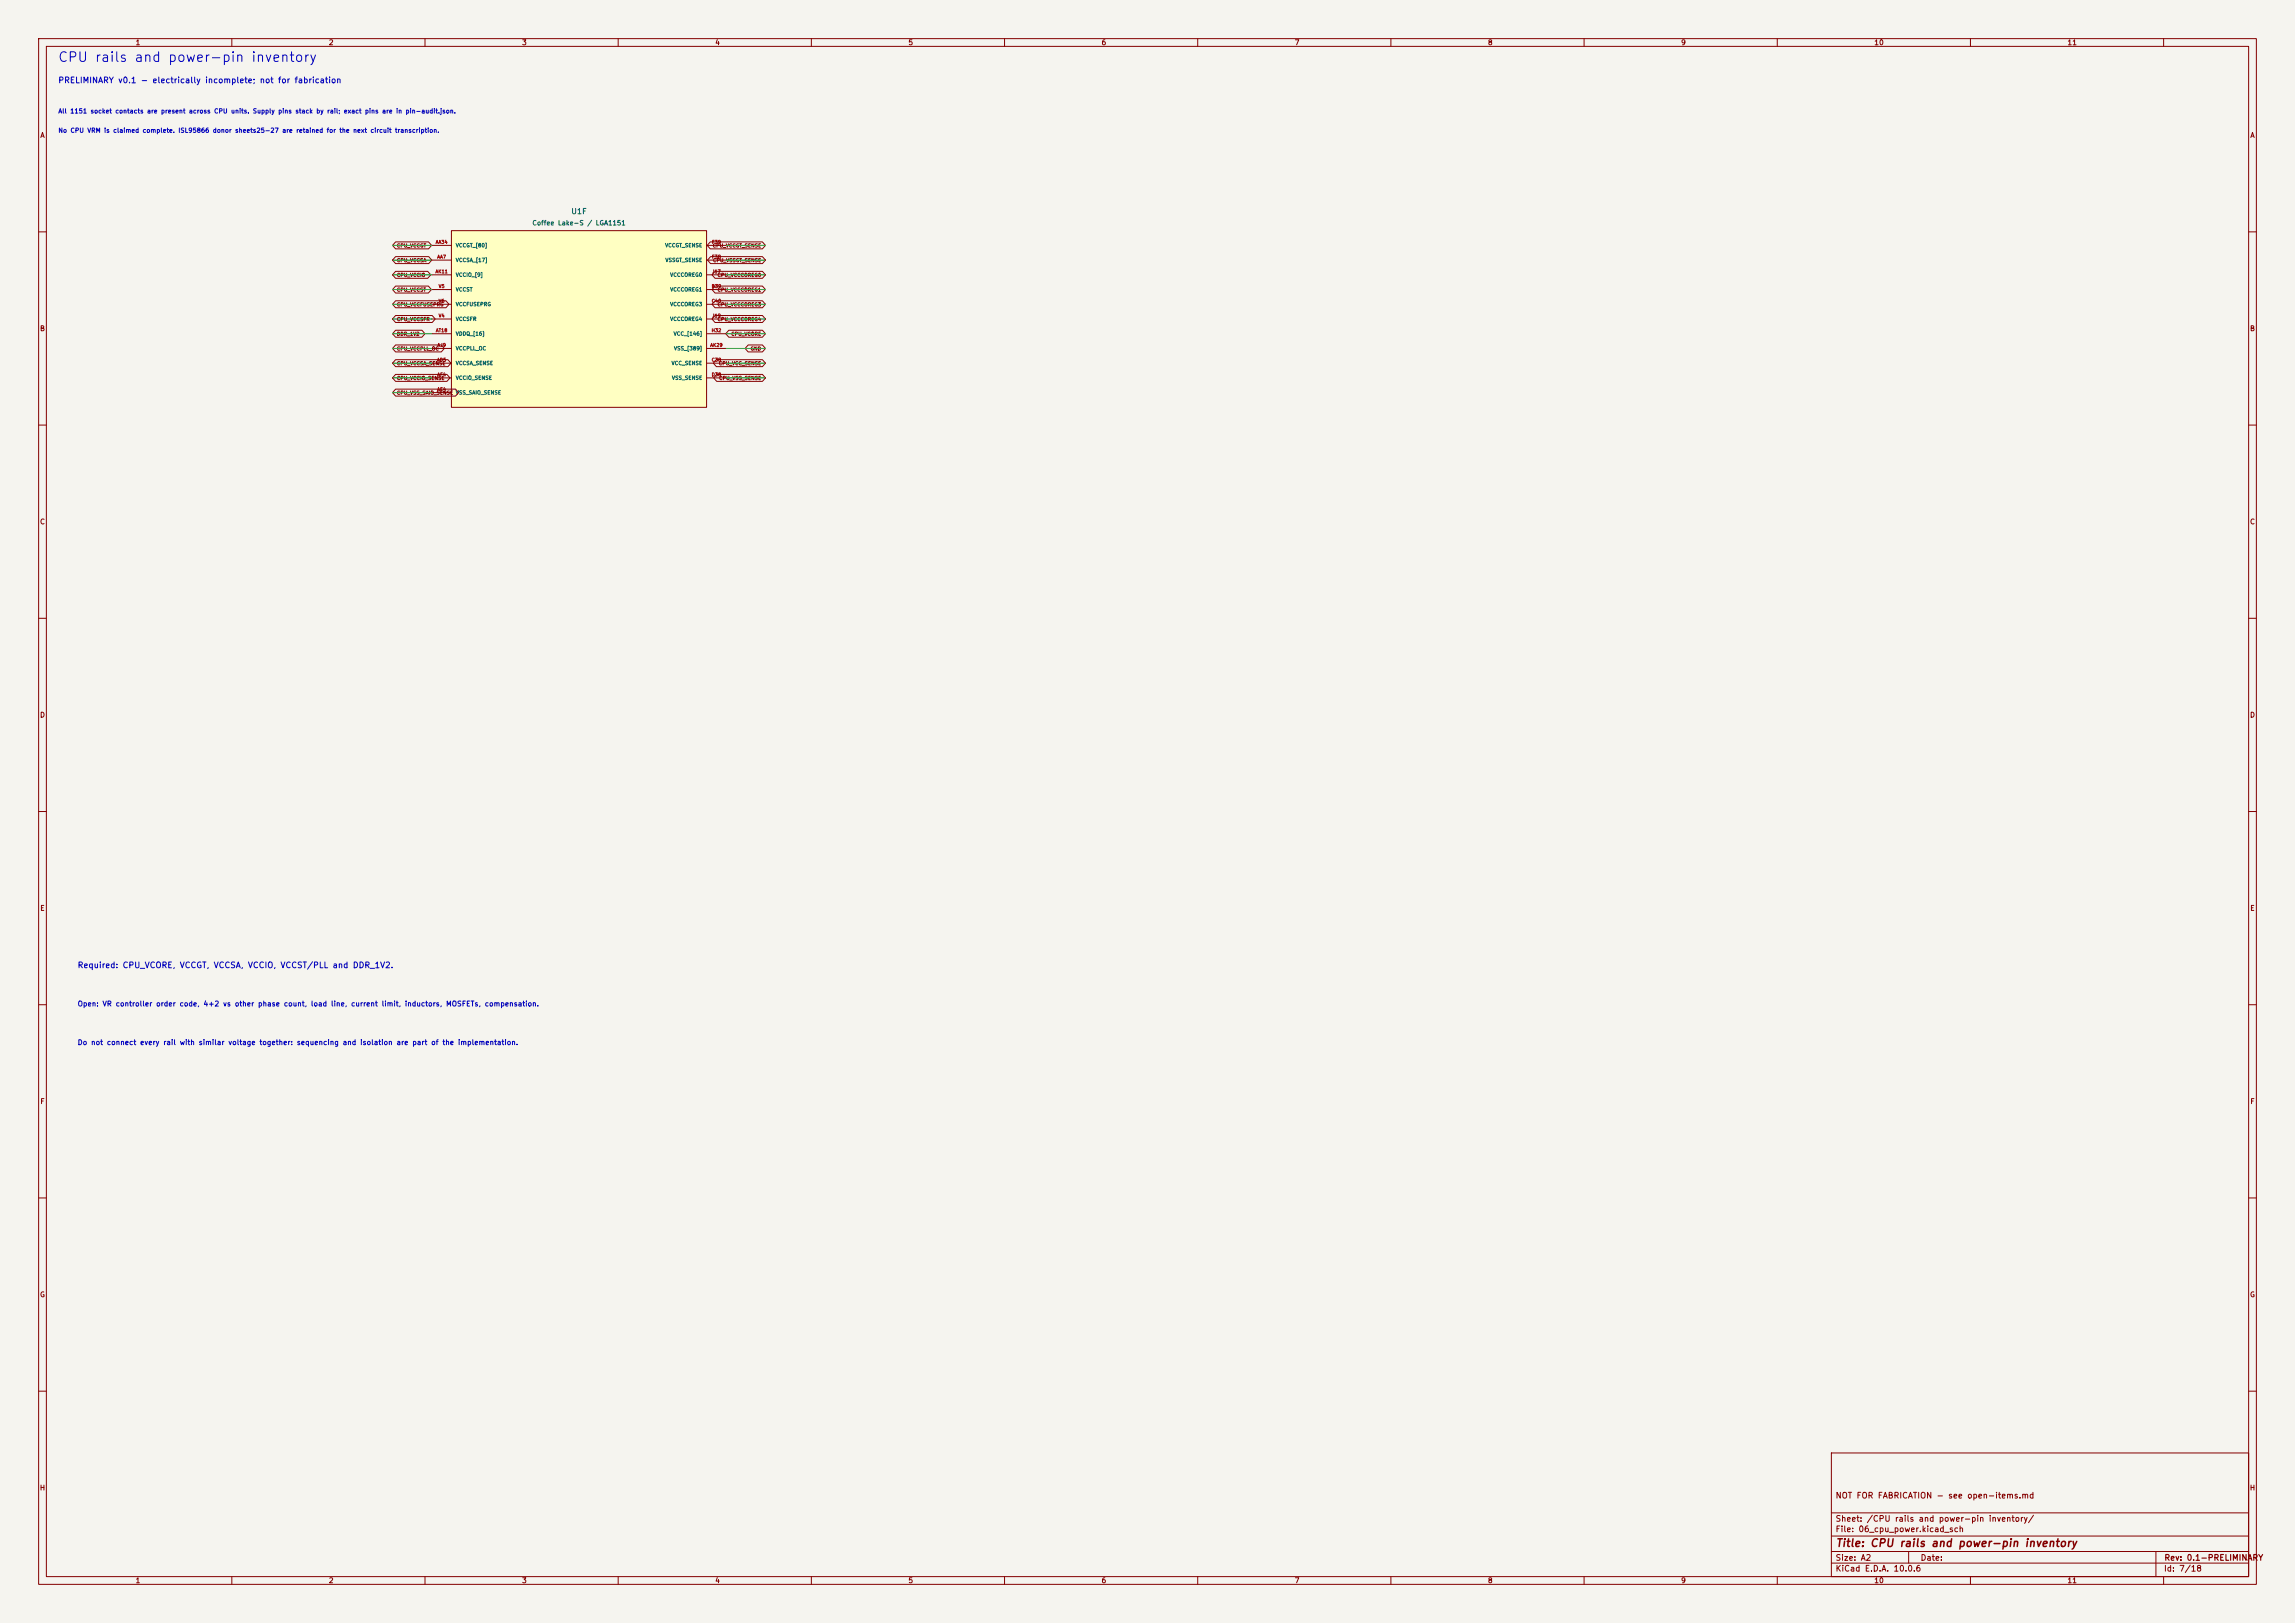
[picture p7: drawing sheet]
<svg xmlns="http://www.w3.org/2000/svg" width="594mm" height="420mm" viewBox="0 0 594 420" stroke-linecap="round" stroke-linejoin="round" font-family="sans-serif">
<defs><g id="words">
<text font-size="2.5" fill="#0000c2" x="14.9" y="16.7">CPU rails and power-pin inventory</text>
<text font-size="2" fill="#840000" x="475" y="400.8">Title: CPU rails and power-pin inventory</text>
<g font-size="1.5" fill="#0000c2">
<text x="15" y="21.9">PRELIMINARY v0.1 - electrically incomplete; not for fabrication</text>
<text x="20" y="250.9">Required: CPU_VCORE, VCCGT, VCCSA, VCCIO, VCCST/PLL and DDR_1V2.</text>
</g>
<g font-size="1.5" fill="#840000">
<text x="475" y="388.1">NOT FOR FABRICATION - see open-items.md</text>
<text x="475" y="394.1">Sheet: /CPU rails and power-pin inventory/</text>
<text x="475" y="396.8">File: 06_cpu_power.kicad_sch</text>
<text x="475" y="407">KiCad E.D.A. 10.0.6</text>
<text x="475" y="404.2">Size: A2</text>
<text x="497" y="404.2">Date:</text>
<text x="560" y="407">Id: 7/18</text>
<text x="560.1" y="404.2">Rev: 0.1-PRELIMINARY</text>
</g>
<text font-size="1.4" fill="#006464" x="147.7" y="55.8">U1F</text>
<g font-size="1.3" fill="#840000">
<text x="35" y="12">1</text>
<text x="85" y="12">2</text>
<text x="135" y="12">3</text>
<text x="185" y="12">4</text>
<text x="235" y="12">5</text>
<text x="285" y="12">6</text>
<text x="335" y="12">7</text>
<text x="385" y="12">8</text>
<text x="435" y="12">9</text>
<text x="485" y="12">10</text>
<text x="535" y="12">11</text>
<text x="10.3" y="36">A</text>
<text x="582.3" y="36">A</text>
<text x="10.2" y="86">B</text>
<text x="582.2" y="86">B</text>
<text x="10.2" y="136">C</text>
<text x="582.2" y="136">C</text>
<text x="10.2" y="186">D</text>
<text x="582.2" y="186">D</text>
<text x="10.3" y="236">E</text>
<text x="582.3" y="236">E</text>
<text x="10.3" y="286">F</text>
<text x="582.3" y="286">F</text>
<text x="10.2" y="336">G</text>
<text x="582.2" y="336">G</text>
<text x="10.2" y="386">H</text>
<text x="582.2" y="386">H</text>
<text x="35" y="410">1</text>
<text x="85" y="410">2</text>
<text x="135" y="410">3</text>
<text x="185" y="410">4</text>
<text x="235" y="410">5</text>
<text x="285" y="410">6</text>
<text x="335" y="410">7</text>
<text x="385" y="410">8</text>
<text x="435" y="410">9</text>
<text x="485" y="410">10</text>
<text x="535" y="410">11</text>
</g>
<g font-size="1.3" fill="#0000c2">
<text x="20" y="260.7">Open: VR controller order code, 4+2 vs other phase count, load line, current limit, inductors, MOSFETs, compensation.</text>
<text x="20" y="270.7">Do not connect every rail with similar voltage together: sequencing and isolation are part of the implementation.</text>
</g>
<g font-size="1.2" fill="#0000c2">
<text x="15" y="29.6">All 1151 socket contacts are present across CPU units. Supply pins stack by rail; exact pins are in pin-audit.json.</text>
<text x="15" y="34.6">No CPU VRM is claimed complete. ISL95866 donor sheets25-27 are retained for the next circuit transcription.</text>
</g>
<text font-size="1.2" fill="#006464" x="137.7" y="58.6">Coffee Lake-S / LGA1151</text>
<g font-size="1" fill="#006464">
<text x="117.9" y="64.2">VCCGT_[80]</text>
<text x="172" y="64.2">VCCGT_SENSE</text>
<text x="117.9" y="68">VCCSA_[17]</text>
<text x="117.9" y="71.8">VCCIO_[9]</text>
<text x="172.1" y="68">VSSGT_SENSE</text>
<text x="173.3" y="71.8">VCCCOREG0</text>
<text x="117.9" y="75.6">VCCST</text>
<text x="173.3" y="75.6">VCCCOREG1</text>
<text x="117.9" y="83.3">VCCSFR</text>
<text x="117.9" y="79.5">VCCFUSEPRG</text>
<text x="173.3" y="79.5">VCCCOREG3</text>
<text x="173.3" y="83.3">VCCCOREG4</text>
<text x="117.9" y="87.1">VDDQ_[16]</text>
<text x="174.2" y="87.1">VCC_[146]</text>
<text x="117.9" y="94.7">VCCSA_SENSE</text>
<text x="117.9" y="90.9">VCCPLL_OC</text>
<text x="173.7" y="94.7">VCC_SENSE</text>
<text x="174.3" y="90.9">VSS_[389]</text>
<text x="117.9" y="98.5">VCCIO_SENSE</text>
<text x="173.8" y="98.5">VSS_SENSE</text>
</g>
<g font-size=".9" fill="#840000">
<text x="102.6" y="64.2">CPU_VCCGT</text>
<text x="184.4" y="64.2">CPU_VCCGT_SENSE</text>
<text x="102.6" y="68.1">CPU_VCCSA</text>
<text x="102.6" y="71.9">CPU_VCCIO</text>
<text x="184.4" y="68.1">CPU_VSSGT_SENSE</text>
<text x="185.6" y="71.9">CPU_VCCCOREG0</text>
<text x="102.6" y="75.7">CPU_VCCST</text>
<text x="185.6" y="75.7">CPU_VCCCOREG1</text>
<text x="102.6" y="83.3">CPU_VCCSFR</text>
<text x="102.6" y="79.5">CPU_VCCFUSEPRG</text>
<text x="185.6" y="83.3">CPU_VCCCOREG4</text>
<text x="185.6" y="79.5">CPU_VCCCOREG3</text>
<text x="102.6" y="87.1">DDR_1V2</text>
<text x="189.2" y="87.1">CPU_VCORE</text>
<text x="102.6" y="94.7">CPU_VCCSA_SENSE</text>
<text x="102.6" y="90.9">CPU_VCCPLL_OC</text>
<text x="185.9" y="94.7">CPU_VCC_SENSE</text>
<text x="194.2" y="90.9">GND</text>
<text x="102.6" y="98.5">CPU_VCCIO_SENSE</text>
<text x="186" y="98.5">CPU_VSS_SENSE</text>
<text x="102.6" y="102.3">CPU_VSS_SAIO_SENSE VSS_SAIO_SENSE</text>
</g>
<g font-size=".9" fill="#a90000">
<text x="112.7" y="63.3">AA34</text>
<text x="184.2" y="63.3">F39</text>
<text x="112.6" y="70.9">AK11</text>
<text x="113.1" y="67.1">AA7</text>
<text x="184.2" y="67.1">F38</text>
<text x="184.2" y="70.9">J17</text>
<text x="113.4" y="74.7">V5</text>
<text x="184.1" y="74.7">B39</text>
<text x="113.4" y="82.3">V4</text>
<text x="113.4" y="78.5">V6</text>
<text x="184.1" y="78.5">C40</text>
<text x="184.2" y="82.3">J19</text>
<text x="112.7" y="86.1">AT18</text>
<text x="113.1" y="90">AJ9</text>
<text x="183.7" y="90">AK29</text>
<text x="184.1" y="86.1">H32</text>
<text x="113" y="93.8">AD5</text>
<text x="184.1" y="93.8">C38</text>
<text x="113.1" y="101.4">AE4</text>
<text x="113.1" y="97.6">AF4</text>
<text x="184.1" y="97.6">D38</text>
</g>
</g></defs>
<path d="M0 0h594v420h-594z" fill="#f5f4ef" stroke="#f5f4ef" stroke-width=".26"/>
<g fill="none" stroke="#840000" stroke-width=".26">
<path d="M10 10h574v400h-574zM12 12h570v396h-570zM60 10v2M110 10v2M160 10v2M210 10v2M260 10v2M310 10v2M360 10v2M410 10v2M460 10v2M510 10v2"/>
<path d="M560 10v2M10 60h2M582 60h2M10 110h2M582 110h2M10 160h2M582 160h2M10 210h2M582 210h2M10 260h2M582 260h2M10 310h2"/>
<path d="M582 310h2M10 360h2M474 376h108v32h-108zM582 360h2M474 397.5h108M474 391.5h108M60 408v2M110 408v2M160 408v2M210 408v2M260 408v2M310 408v2"/>
<path d="M360 408v2M410 408v2M460 408v2M474 404.5h108M474 401.5h108M494 401.5v3M510 408v2M558 401.5v6.5M560 408v2"/>
</g>
<path d="M116.8 59.7h66.1v45.7h-66.1z" fill="#ffffc2"/>
<g fill="none" stroke="#840000" stroke-width=".26">
<path d="M116.8 59.7h66.1v45.7h-66.1zM102.4 62.6h8.5l.8 .9-.8 .9h-8.5l-.8-.9zM102.4 66.4h8.6l.7 .9-.7 .9h-8.6l-.8-.9zM102.4 70.2h8.3l.8 .9-.8 .9h-8.3l-.8-.9zM102.4 74h8.5l.8 .9-.8 .9h-8.5l-.8-.9zM102.4 77.8h13l.8 .9-.8 .9h-13l-.8-.9zM111.8 67.3h5M111.8 63.5h5M111.8 71.1h5M111.8 74.9h5M111.8 78.7h5M182.9 67.3h5.1"/>
<path d="M182.9 63.5h5.1M182.9 71.1h5.1M182.9 74.9h5.1M182.9 78.7h5.1M183.8 62.6h13.5l.8 .9-.8 .9h-13.5l-.8-.9zM183.9 66.4h13.4l.8 .9-.8 .9h-13.4l-.8-.9zM185.1 77.8h12.2l.8 .9-.8 .9h-12.2l-.8-.9zM185.1 74h12.2l.8 .9-.8 .9h-12.2l-.8-.9zM185.1 70.2h12.2l.8 .9-.8 .9h-12.2l-.8-.9zM102.4 96.9h13.3l.8 .9-.8 .9h-13.3l-.8-.9zM102.4 93.1h13.5l.8 .9-.8 .9h-13.5l-.8-.9zM102.4 89.3h11.8l.8 .9-.8 .9h-11.8l-.8-.9z"/>
<path d="M102.4 85.5h6.8l.8 .9-.8 .9h-6.8l-.8-.9zM102.4 81.6h9.5l.7 1-.7 .9h-9.5l-.8-.9zM111.8 94h5M111.8 97.8h5M111.8 90.2h5M111.8 86.4h5M111.8 82.6h5M182.9 94h5.1M182.9 97.8h5.1M182.9 90.2h5.1M182.9 86.4h5.1M182.9 82.6h5.1"/>
<path d="M185.1 81.6h12.2l.8 1-.8 .9h-12.2l-.8-.9zM185.4 93.1h11.9l.8 .9-.8 .9h-11.9l-.8-.9zM185.5 96.9h11.8l.8 .9-.8 .9h-11.8l-.8-.9zM188.6 85.5h8.7l.8 .9-.8 .9h-8.7l-.8-.9zM193.6 89.3h3.7l.8 .9-.8 .9h-3.7l-.7-.9zM102.4 100.7h15.5l.8 .9-.8 .9h-15.5l-.8-.9zM111.8 101.6h5"/>
</g>
<g fill="none" stroke="#009600" stroke-width=".26">
<path d="M101.6 78.7h10.2M101.6 71.1h10.2M101.6 74.9h10.2M101.6 67.3h10.2M101.6 63.5h10.2M188 78.7h10.1M188 71.1h10.1M188 74.9h10.1M188 67.3h10.1M188 63.5h10.1M101.6 94h10.2M101.6 82.6h10.2"/>
<path d="M101.6 97.8h10.2M101.6 86.4h10.2M101.6 90.2h10.2M188 94h10.1M188 82.6h10.1M188 97.8h10.1M188 86.4h10.1M188 90.2h10.1M101.6 101.6h10.2"/>
</g>
<use href="#words"/>
</svg>
